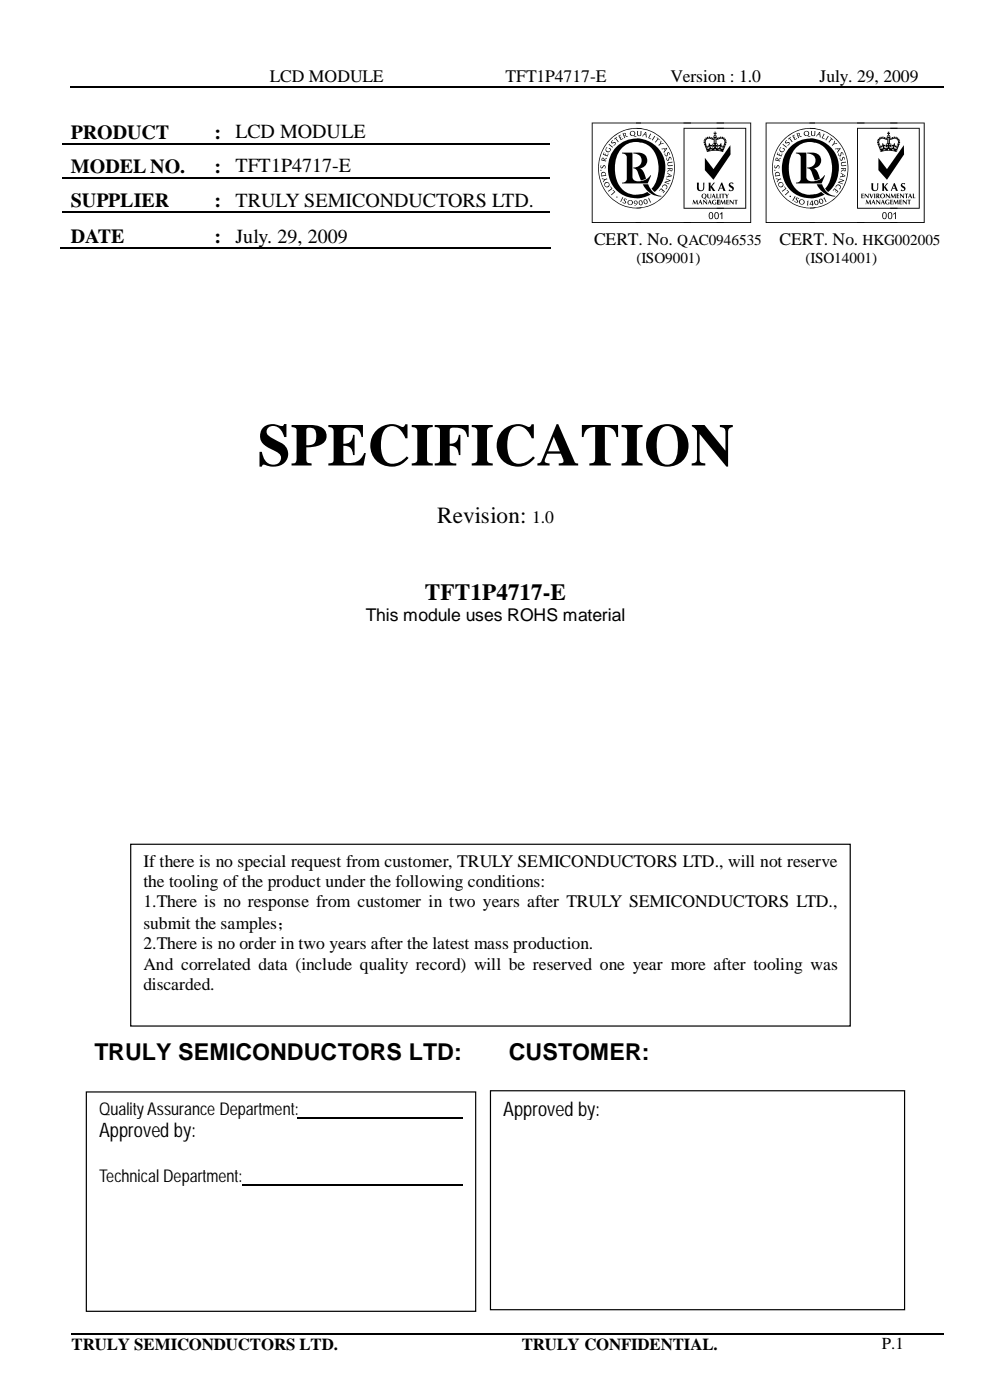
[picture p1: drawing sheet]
<svg xmlns="http://www.w3.org/2000/svg" width="210mm" height="297mm" viewBox="0 0 210 297" stroke-linecap="round" stroke-linejoin="round" font-family="sans-serif">
<defs><g id="words">
<text font-size="22.9" x="125.2" y="47.3">abcdefabcdef</text>
<text font-size="12.7" x="54.5" y="98.7">SPECIFICATION</text>
<g font-size="4.9">
<text x="92.6" y="110.8">Revision:</text>
<text x="90" y="127.1">TFT1P4717-E</text>
<text x="20" y="224.6">TRULY SEMICONDUCTORS LTD:</text>
<text x="107.8" y="224.6">CUSTOMER:</text>
</g>
<g font-size="4.2">
<text x="15" y="29.4">PRODUCT</text>
<text x="45.5" y="29.4">:</text>
<text x="49.9" y="29.3">LCD MODULE</text>
<text x="15" y="36.6">MODEL NO.</text>
<text x="45.5" y="36.6">:</text>
<text x="49.9" y="36.5">TFT1P4717-E</text>
<text x="15" y="43.9">SUPPLIER</text>
<text x="45.5" y="43.9">:</text>
<text x="49.9" y="43.8">TRULY SEMICONDUCTORS LTD.</text>
<text x="15" y="51.6">DATE</text>
<text x="45.5" y="51.6">:</text>
<text x="49.9" y="51.5">July. 29, 2009</text>
<text x="106.6" y="236.4">Approved by:</text>
<text x="21" y="241">Approved by:</text>
</g>
<g font-size="3.7">
<text x="57.1" y="17.5">LCD MODULE</text>
<text x="107.1" y="17.5">TFT1P4717-E</text>
<text x="142" y="17.5">Version : 1.0</text>
<text x="173.6" y="17.5">July. 29, 2009</text>
<text x="125.8" y="51.8">CERT. No.</text>
<text x="165.1" y="51.8">CERT. No.</text>
<text x="112.7" y="110.8">1.0</text>
<text x="77.5" y="131.6">This module uses ROHS material</text>
<text x="30.4" y="183.7">If there is no special request from customer, TRULY SEMICONDUCTORS LTD., will not reserve</text>
<text x="30.4" y="187.9">the tooling of the product under the following conditions:</text>
<text x="30.4" y="192.1">1.There is no response from customer in two years after TRULY SEMICONDUCTORS LTD.,</text>
<text x="30.4" y="196.8">submit the samples；</text>
<text x="30.4" y="201.2">2.There is no order in two years after the latest mass production.</text>
<text x="30.4" y="205.5">And correlated data (include quality record) will be reserved one year more after tooling was</text>
<text x="30.4" y="209.9">discarded.</text>
<text x="21" y="236.3">QualityAssurance Department:</text>
<text x="21" y="250.5">Technical Department:</text>
</g>
<g font-size="3.6">
<text x="15.2" y="286">TRULY SEMICONDUCTORS LTD.</text>
<text x="110.5" y="286">TRULY CONFIDENTIAL.</text>
<text x="186.8" y="285.9">P.1</text>
</g>
<g font-size="3.2">
<text x="143.4" y="51.8">QAC0946535</text>
<text x="182.7" y="51.8">HKG002005</text>
<text x="134.8" y="55.6">(ISO9001)</text>
<text x="170.6" y="55.6">(ISO14001)</text>
</g>
</g></defs>
<g fill="none" stroke="#000" stroke-width=".25">
<path d="M14.9 18.3h185.1M13.1 30.5h30.3M13.1 37.7h30.3M43.7 30.5h4.1M43.7 37.7h4.1M48.1 30.5h68.3M48.1 37.7h68.3M12.9 52.6h103.7M13.1 45h30.3M43.7 45h4.1M48.1 45h68.3M15.2 282.7h162.8"/>
<path d="M178.2 282.7h21.8"/>
</g>
<g fill="#000">
<path d="M56.9 18.2h.2v.3h-.2zM84.6 18.2h.2v.3h-.2zM141.7 18.2h.3v.3h-.3zM168 18.2h.2v.3h-.2zM43.4 30.3h.3v.3h-.3zM43.4 37.6h.3v.3h-.3zM47.8 30.3h.3v.3h-.3zM47.8 37.6h.3v.3h-.3zM43.3 52.5h.3v.3h-.3zM43.4 44.9h.3v.2h-.3zM47.8 52.5h.2v.3h-.2zM47.8 44.9h.3v.2h-.3z"/>
<path d="M178 282.5h.2v.3h-.2z"/>
</g>
<path d="M119.4 21.7h82.5v36.3h-82.5z" fill="#fff"/>
<path d="M119.4 21.7h82.5v36.3h-82.5z" fill="none" stroke="#fff" stroke-width=".25"/>
<path d="M18.3 231.4h82.5v46.5h-82.5z" fill="#fff"/>
<path d="M18.3 231.4h82.5v46.5h-82.5z" fill="none" stroke="#000" stroke-width=".25"/>
<path d="M63.1 236.9h34.9M51.3 251.1h46.7" fill="none" stroke="#000" stroke-width=".34"/>
<path d="M103.9 231.2h87.7v46.4h-87.7z" fill="#fff"/>
<path d="M103.9 231.2h87.7v46.4h-87.7z" fill="none" stroke="#000" stroke-width=".25"/>
<path d="M27.7 178.9h152.4v38.5h-152.4z" fill="#fff"/>
<path d="M27.7 178.9h152.4v38.5h-152.4z" fill="none" stroke="#000" stroke-width=".25"/>
<use href="#words"/>
</svg>
